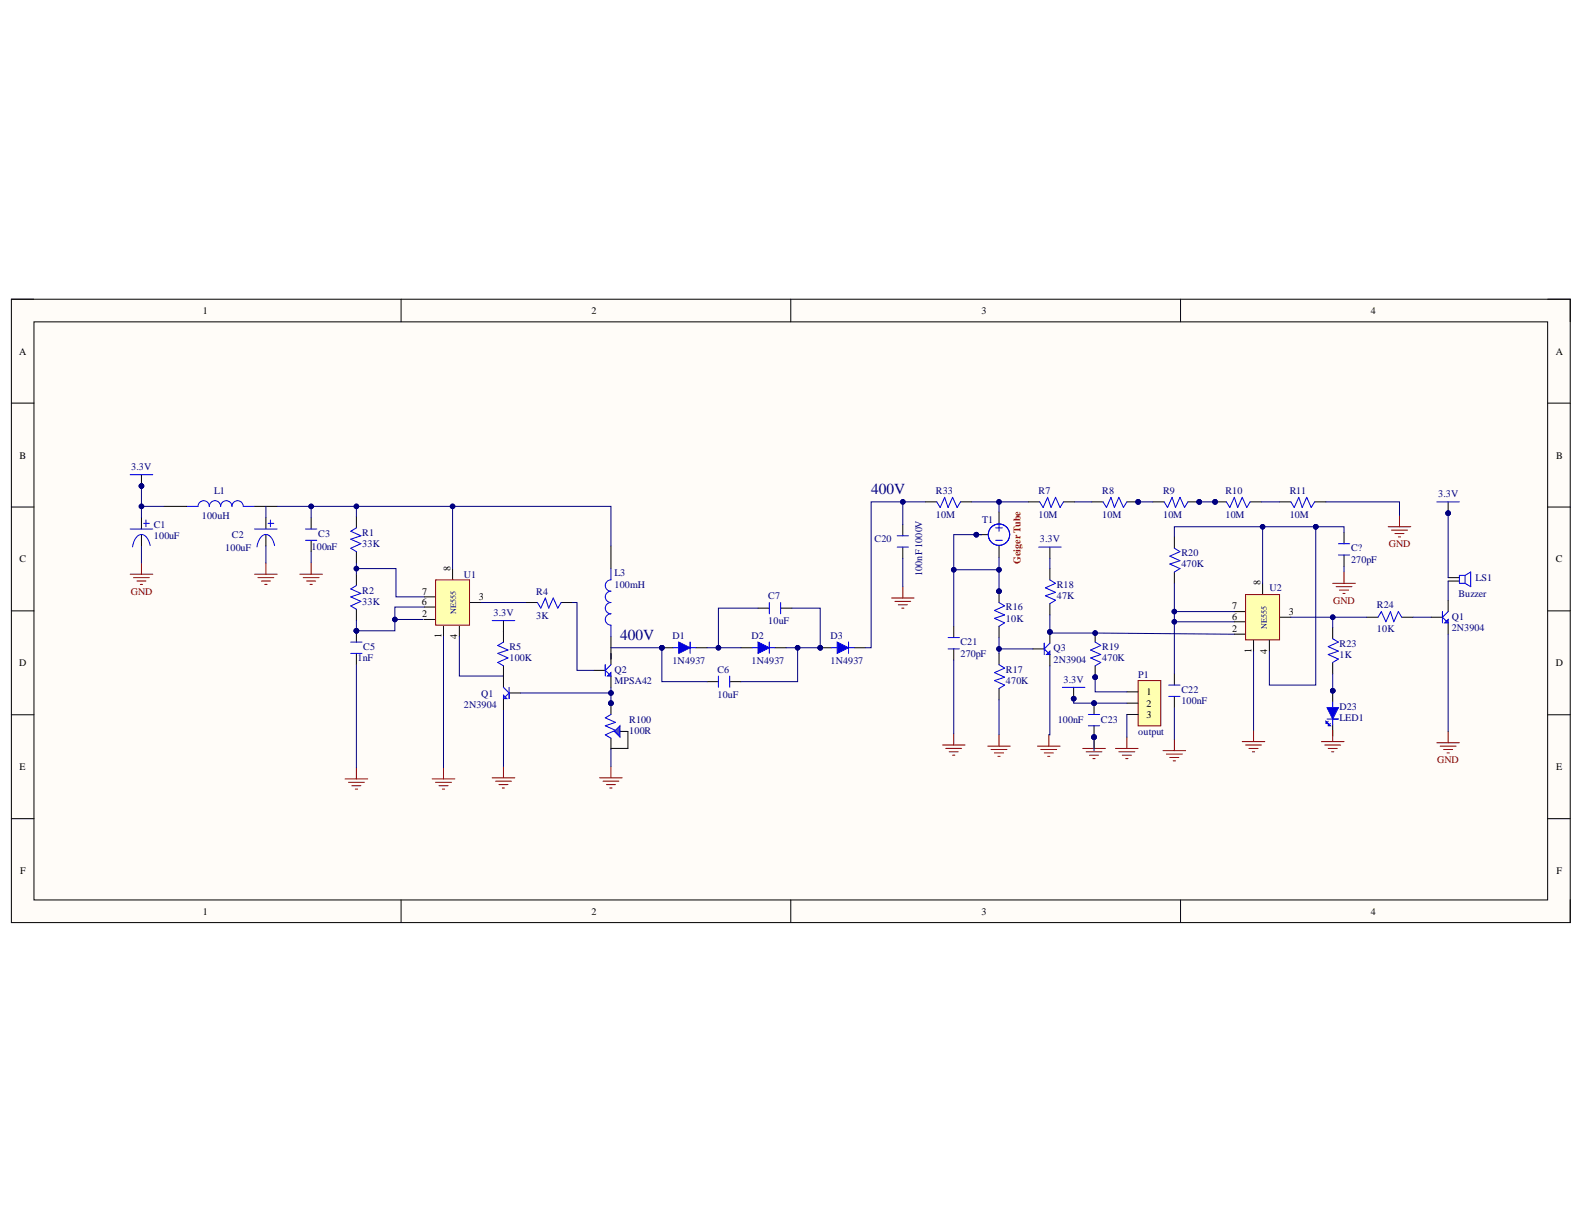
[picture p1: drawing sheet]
<svg xmlns="http://www.w3.org/2000/svg" width="279mm" height="216mm" viewBox="0 0 279 216" stroke-linecap="round" stroke-linejoin="round" font-family="sans-serif">
<defs><g id="words">
<g font-size="2.7" fill="#000080">
<text x="153.7" y="87.1">400V</text>
<text x="109.4" y="112.9">400V</text>
</g>
<g font-size="1.8">
<text x="35.8" y="55.4">1</text>
<text x="104.3" y="55.4">2</text>
<text x="173.1" y="55.4">3</text>
<text x="241.8" y="55.4">4</text>
<text x="3.4" y="62.5">A</text>
<text x="274.4" y="62.5">A</text>
<text x="3.5" y="80.9">B</text>
<text x="274.5" y="80.9">B</text>
<text x="3.5" y="99.2">C</text>
<text x="79.5" y="100.7" transform="rotate(-90 79.5 100.7)">8</text>
<text x="274.4" y="99.2">C</text>
<text x="74.4" y="106.7">6</text>
<text x="74.5" y="104.9">7</text>
<text x="80.4" y="104.5" transform="rotate(-90 80.4 104.5)">8</text>
<text x="84.5" y="105.9">3</text>
<text x="217.3" y="107.5">7</text>
<text x="222.3" y="103.3" transform="rotate(-90 222.3 103.3)">8</text>
<text x="223.3" y="107.1" transform="rotate(-90 223.3 107.1)">8</text>
<text x="74.5" y="108.9">2</text>
<text x="77.9" y="112.6" transform="rotate(-90 77.9 112.6)">1</text>
<text x="80.6" y="112.7" transform="rotate(-90 80.6 112.7)">4</text>
<text x="81.7" y="108.9" transform="rotate(-90 81.7 108.9)">4</text>
<text x="217.3" y="111.5">2</text>
<text x="217.3" y="109.3">6</text>
<text x="224.5" y="111.5" transform="rotate(-90 224.5 111.5)">4</text>
<text x="227.3" y="108.5">3</text>
<text x="3.4" y="117.6">D</text>
<text x="220.7" y="115.1" transform="rotate(-90 220.7 115.1)">1</text>
<text x="223.5" y="115.3" transform="rotate(-90 223.5 115.3)">4</text>
<text x="274.4" y="117.6">D</text>
<text x="202.2" y="122.6">1</text>
<text x="202.2" y="124.7">2</text>
<text x="202.2" y="126.6">3</text>
<text x="3.5" y="135.8">E</text>
<text x="274.5" y="135.8">E</text>
<text x="3.6" y="154.1">F</text>
<text x="274.6" y="154.1">F</text>
<text x="35.8" y="161.3">1</text>
<text x="104.3" y="161.3">2</text>
<text x="173.1" y="161.3">3</text>
<text x="241.8" y="161.3">4</text>
</g>
<g font-size="1.8" fill="#000080">
<text x="23.2" y="82.9">3.3V</text>
<text x="37.8" y="87.1">L1</text>
<text x="165.1" y="87.1">R33</text>
<text x="183.2" y="87.1">R7</text>
<text x="194.4" y="87.1">R8</text>
<text x="205.2" y="87.1">R9</text>
<text x="216.2" y="87.1">R10</text>
<text x="227.5" y="87.1">R11</text>
<text x="253.7" y="87.7">3.3V</text>
<text x="27.1" y="93.1">C1</text>
<text x="27.1" y="95.1">100uF</text>
<text x="35.6" y="91.5">100uH</text>
<text x="40.9" y="94.9">C2</text>
<text x="56.1" y="94.7">C3</text>
<text x="63.9" y="94.5">R1</text>
<text x="154.3" y="95.7">C20</text>
<text x="165.1" y="91.4">10M</text>
<text x="173.2" y="92.3">T1</text>
<text x="183.2" y="91.4">10M</text>
<text x="183.4" y="95.7">3.3V</text>
<text x="194.4" y="91.4">10M</text>
<text x="205.2" y="91.4">10M</text>
<text x="216.2" y="91.4">10M</text>
<text x="227.5" y="91.4">10M</text>
<text x="39.7" y="97.1">100uF</text>
<text x="54.9" y="96.9">100nF</text>
<text x="63.9" y="96.5">33K</text>
<text x="81.8" y="101.9">U1</text>
<text x="108.4" y="101.7">L3</text>
<text x="162.6" y="101.7" transform="rotate(-90 162.6 101.7)">100nF1000V</text>
<text x="208.4" y="98.1">R20</text>
<text x="208.4" y="100.1">470K</text>
<text x="238.3" y="97.3">C?</text>
<text x="238.3" y="99.3">270pF</text>
<text x="63.9" y="104.7">R2</text>
<text x="63.9" y="106.7">33K</text>
<text x="94.6" y="104.9">R4</text>
<text x="108.4" y="103.7">100mH</text>
<text x="135.5" y="105.7">C7</text>
<text x="177.4" y="107.7">R16</text>
<text x="186.4" y="103.7">R18</text>
<text x="186.4" y="105.7">47K</text>
<text x="223.9" y="104.3">U2</text>
<text x="242.9" y="107.2">R24</text>
<text x="257.2" y="105.3">Buzzer</text>
<text x="260.3" y="102.5">LS1</text>
<text x="87.1" y="108.7">3.3V</text>
<text x="94.6" y="109.1">3K</text>
<text x="118.6" y="112.7">D1</text>
<text x="132.6" y="112.7">D2</text>
<text x="135.5" y="110">10uF</text>
<text x="146.5" y="112.7">D3</text>
<text x="169.4" y="113.8">C21</text>
<text x="177.4" y="109.7">10K</text>
<text x="242.9" y="111.5">10K</text>
<text x="256.1" y="109.3">Q1</text>
<text x="256.1" y="111.3">2N3904</text>
<text x="63.1" y="116.6">1nF</text>
<text x="64.1" y="114.7">C5</text>
<text x="89.9" y="114.7">R5</text>
<text x="89.9" y="116.6">100K</text>
<text x="108.4" y="118.7">Q2</text>
<text x="118.6" y="117">1N4937</text>
<text x="126.6" y="118.7">C6</text>
<text x="132.6" y="117">1N4937</text>
<text x="146.5" y="117">1N4937</text>
<text x="169.4" y="115.9">270pF</text>
<text x="177.4" y="118.7">R17</text>
<text x="185.8" y="114.9">Q3</text>
<text x="185.8" y="116.9">2N3904</text>
<text x="194.4" y="114.7">R19</text>
<text x="194.4" y="116.6">470K</text>
<text x="200.8" y="119.7">P1</text>
<text x="236.3" y="114.1">R23</text>
<text x="236.3" y="116">1K</text>
<text x="81.8" y="124.8">2N3904</text>
<text x="84.9" y="122.9">Q1</text>
<text x="108.4" y="120.7">MPSA42</text>
<text x="126.6" y="123">10uF</text>
<text x="177.4" y="120.7">470K</text>
<text x="187.6" y="120.4">3.3V</text>
<text x="208.4" y="122.2">C22</text>
<text x="208.4" y="124.2">100nF</text>
<text x="236.3" y="125.2">D23</text>
<text x="111" y="127.4">R100</text>
<text x="111" y="129.4">100R</text>
<text x="186.6" y="127.4">100nF</text>
<text x="194.2" y="127.4">C23</text>
<text x="200.8" y="129.6">output</text>
<text x="236.3" y="127.2">LED1</text>
</g>
<text font-size="1.8" fill="#f00" x="180" y="99.5" transform="rotate(-90 180 99.5)">Geiger Tube</text>
<g font-size="1.8" fill="#800000">
<text x="245" y="96.5">GND</text>
<text x="23.1" y="104.9">GND</text>
<text x="235.2" y="106.5">GND</text>
<text x="253.5" y="134.6">GND</text>
</g>
<g font-size="1.4" fill="#000080">
<text x="80.5" y="108.3" transform="rotate(-90 80.5 108.3)">NE555</text>
<text x="223.4" y="110.9" transform="rotate(-90 223.4 110.9)">NE555</text>
</g>
</g></defs>
<path d="M2 52.8h275v109.9h-275z" fill-rule="evenodd" fill="#fffcf8"/>
<path d="M2 52.8h275v109.9h-275z" fill="none" stroke="#000" stroke-width=".18"/>
<path d="M6 56.8h267v101.9h-267z" fill-rule="evenodd" fill="#fffcf8"/>
<g fill="none" stroke="#000" stroke-width=".18">
<path d="M2 52.8h4M6 56.8h267v101.9h-267zM70.7 52.8v4M139.5 52.8v4M208.2 52.8v4M273 52.8h4v4M2 71.1h4M273 71.1h4M2 89.4h4M24.9 91.3v2M24.9 94.3v2M28.9 89.3h4"/>
<path d="M44.9 89.3h4M46.9 91.3v2M46.9 94.3v2M54.9 91.3v2M54.9 95.3v2M273 89.4h4M2 107.8h4M273 107.8h4M2 126.1h4M273 126.1h4M2 144.4h4M70.7 158.7v4"/>
<path d="M139.5 158.7v4M208.2 158.7v4M273 144.4h4M277 158.7v4"/>
</g>
<path d="M23 93.3h3.9M25.4 92.3h.9M25.7 91.7v1.2M26.5 96.2a2.03 2.03 0 0 0-1.7-1.9 2.43 2.43 0 0 0-1.4 2.2M32.9 89.3h2a1 1 0 0 1 1-1 1 1 0 0 1 1 1 1 1 0 0 1 1-1 1 1 0 0 1 1 1 1 1 0 0 1 1-1 1 1 0 0 1 1 1 1 1 0 0 1 1-1 1 1 0 0 1 1 1h2M44.9 93.3h4M47.3 92.3h1M47.7 91.7v1.2M48.4 96.2a2.03 2.03 0 0 0-1.6-1.9 2.44 2.44 0 0 0-1.5 2.2M53.9 93.3h2M53.9 95.3h2" fill="none" stroke="#00f" stroke-width=".18"/>
<g fill="none" stroke="#800000" stroke-width=".18">
<path d="M24.9 99.3v2M46.9 99.3v2M54.9 99.3v2M23 101.3h3.9M23.6 101.9h2.7M24.2 102.5h1.5M24.8 103.1h.3M44.9 101.3h4M45.5 101.9h2.8M46.1 102.5h1.6M46.7 103.1h.4M52.9 101.3h4"/>
<path d="M53.5 101.9h2.8M54.1 102.5h1.6M54.7 103.1h.4"/>
</g>
<circle cx="62.9" cy="111.3" r=".4" fill="#000080"/>
<circle cx="62.9" cy="111.3" r=".4" fill="none" stroke="#000080" stroke-width=".18"/>
<path d="M62.9 111.3v2M62.9 115.3v1.9" fill="none" stroke="#000" stroke-width=".18"/>
<circle cx="62.9" cy="111.3" r=".4" fill="#000080"/>
<circle cx="62.9" cy="111.3" r=".4" fill="none" stroke="#000080" stroke-width=".18"/>
<path d="M62.9 93.1l-1 .6 1.8 .8-1.8 .6 1.8 .8-1.8 .8 1 .6M61.9 115.3h2M61.9 113.3h2M62.9 103.3l-1 .6 1.8 .8-1.8 .6 1.8 .8-1.8 .8 1 .6" fill="none" stroke="#00f" stroke-width=".18"/>
<path d="M60.9 137.4h4M61.5 138h2.8M62.1 138.6h1.6M62.7 139.2h.4M62.9 135.4v2M76.2 137.4h4M76.8 138h2.8M77.4 138.6h1.6M78 139.2h.4M78.2 135.4v2" fill="none" stroke="#800000" stroke-width=".18"/>
<path d="M62.9 91.1v2M62.9 97.3v2M62.9 101.3v2M62.9 107.5v2M74.8 109.3h2M74.8 107.1h2M74.8 105.3h2M78.2 110.3v2M79.8 100.3v2M81 110.3v2M82.8 106.3h2" fill="none" stroke="#000" stroke-width=".18"/>
<path d="M76.8 102.3h6v8h-6z" fill-rule="evenodd" fill="#ffffb0"/>
<path d="M76.8 102.3h6v8h-6z" fill="none" stroke="#800000" stroke-width=".18"/>
<path d="M88.8 111.3v2M88.8 117.4v3.8M88.8 123.2v2M89.8 122.2h2" fill="none" stroke="#000" stroke-width=".18"/>
<path d="M88.8 113.3l-1 .6 1.8 .8-1.8 .6 1.8 .8-1.8 .7 1 .6M88.8 121.2l1 1-1 1M89.8 121.2v2" fill="none" stroke="#00f" stroke-width=".18"/>
<path d="M88.8 122.6l.6 .6h-.6z" fill="#90f"/>
<path d="M94.8 106.3l.6 1 .8-1.8 .6 1.8 .8-1.8 .8 1.8 .6-1M106.8 117.2v2M107.8 117.2l-1 1 1 1M88.8 122.6l.6 .6h-.6z" fill="none" stroke="#00f" stroke-width=".18"/>
<path d="M86.8 137.2h4M87.4 137.8h2.8M88 138.4h1.6M88.6 139h.4M88.8 135.2v2" fill="none" stroke="#800000" stroke-width=".18"/>
<path d="M92.8 106.3h2M99 106.3h2M104.8 118.2h2M107.8 115.3v1.9M107.8 119.2v2" fill="none" stroke="#000" stroke-width=".18"/>
<path d="M107.8 118.6v.6h-.6z" fill="#90f"/>
<path d="M107.8 118.6v.6h-.6zM107.8 100.3v2a1 1 0 0 0-1 1 1 1 0 0 0 1 1 1 1 0 0 0-1 1 1 1 0 0 0 1 1 1 1 0 0 0-1 1 1 1 0 0 0 1 1 1 1 0 0 0-1 1 1 1 0 0 0 1 1v2" fill="none" stroke="#00f" stroke-width=".18"/>
<path d="M107.8 96.3v4M107.8 112.3v4" fill="none" stroke="#000" stroke-width=".18"/>
<circle cx="107.8" cy="124" r=".4" fill="#000080"/>
<circle cx="107.8" cy="124" r=".4" fill="none" stroke="#000080" stroke-width=".18"/>
<path d="M107.8 124v2M107.8 130.2v2" fill="none" stroke="#000" stroke-width=".18"/>
<circle cx="107.8" cy="124" r=".4" fill="#000080"/>
<circle cx="107.8" cy="124" r=".4" fill="none" stroke="#000080" stroke-width=".18"/>
<path d="M107.8 126l-1 .6 1.8 .8-1.8 .6 1.8 .8-1.8 .8 1 .6" fill="none" stroke="#00f" stroke-width=".18"/>
<path d="M108.8 129h2v3h-3" fill="none" stroke="#000" stroke-width=".18"/>
<path d="M108.4 129l1-1v2z" fill="#90f"/>
<path d="M126.7 119.2v2M128.7 119.2v2M135.7 106.3v2M137.7 106.3v2M108.4 129l1-1v2z" fill="none" stroke="#00f" stroke-width=".18"/>
<path d="M105.8 137.2h4M106.4 137.8h2.8M107 138.4h1.6M107.6 139h.4M107.8 135.2v2" fill="none" stroke="#800000" stroke-width=".18"/>
<path d="M133.7 107.3h2M137.7 107.3h2M124.7 120.2h2M128.7 120.2h2" fill="none" stroke="#000" stroke-width=".18"/>
<circle cx="116.7" cy="114.3" r=".4" fill="#000080"/>
<circle cx="116.7" cy="114.3" r=".4" fill="none" stroke="#000080" stroke-width=".18"/>
<path d="M116.7 114.3h2M122.7 114.3h2" fill="none" stroke="#000" stroke-width=".18"/>
<circle cx="116.7" cy="114.3" r=".4" fill="#000080"/>
<circle cx="116.7" cy="114.3" r=".4" fill="none" stroke="#000080" stroke-width=".18"/>
<path d="M118.7 114.3h1" fill="none" stroke="#00f" stroke-width=".18"/>
<path d="M119.7 113.3l2 1-2 1z" fill="#00f"/>
<path d="M119.7 113.3l2 1-2 1zM121.7 113.3v2M121.7 114.3h1M132.7 114.3h1" fill="none" stroke="#00f" stroke-width=".18"/>
<path d="M130.7 114.3h2M136.7 114.3h2" fill="none" stroke="#000" stroke-width=".18"/>
<path d="M133.7 113.3l2 1-2 1z" fill="#00f"/>
<path d="M133.7 113.3l2 1-2 1zM135.7 113.3v2M135.7 114.3h1" fill="none" stroke="#00f" stroke-width=".18"/>
<circle cx="144.7" cy="114.3" r=".4" fill="#000080"/>
<circle cx="144.7" cy="114.3" r=".4" fill="none" stroke="#000080" stroke-width=".18"/>
<path d="M144.7 114.3h2M150.7 114.3h2" fill="none" stroke="#000" stroke-width=".18"/>
<circle cx="144.7" cy="114.3" r=".4" fill="#000080"/>
<circle cx="144.7" cy="114.3" r=".4" fill="none" stroke="#000080" stroke-width=".18"/>
<path d="M146.7 114.3h1" fill="none" stroke="#00f" stroke-width=".18"/>
<path d="M147.7 113.3l2 1-2 1z" fill="#00f"/>
<path d="M158.3 96.5h1.9M158.3 94.5h1.9M165.2 88.5l.6 1 .8-1.8 .6 1.8 .8-1.8 .8 1.8 .6-1M147.7 113.3l2 1-2 1zM149.7 113.3v2M149.7 114.3h1" fill="none" stroke="#00f" stroke-width=".18"/>
<path d="M159.2 92.5v2M159.2 96.5v2M163.2 88.5h2M169.4 88.5h2" fill="none" stroke="#000" stroke-width=".18"/>
<circle cx="176.2" cy="104.3" r=".4" fill="#000080"/>
<circle cx="176.2" cy="104.3" r=".4" fill="none" stroke="#000080" stroke-width=".18"/>
<path d="M176.2 104.3v2" fill="none" stroke="#000" stroke-width=".18"/>
<circle cx="176.2" cy="104.3" r=".4" fill="#000080"/>
<circle cx="176.2" cy="104.3" r=".4" fill="none" stroke="#000080" stroke-width=".18"/>
<path d="M168.2 110.5v2M168.2 114.5v2M176.2 110.5v2M176.2 115.3v1.9M176.2 121.4v2" fill="none" stroke="#000" stroke-width=".18"/>
<path d="M167.2 114.5h2M167.2 112.5h2M176.2 106.3l1 .6-1.8 .8 1.8 .8-1.8 .6 1.8 .8-1 .6M176.2 117.2l1 .7-1.8 .7 1.8 .8-1.8 .6 1.8 .8-1 .6" fill="none" stroke="#00f" stroke-width=".18"/>
<circle cx="185.2" cy="111.5" r=".4" fill="#000080"/>
<circle cx="185.2" cy="111.5" r=".4" fill="none" stroke="#000080" stroke-width=".18"/>
<path d="M182.2 114.5h2M185.2 111.5v2" fill="none" stroke="#000" stroke-width=".18"/>
<circle cx="185.2" cy="111.5" r=".4" fill="#000080"/>
<circle cx="185.2" cy="111.5" r=".4" fill="none" stroke="#000080" stroke-width=".18"/>
<path d="M185.2 115.5v1.9" fill="none" stroke="#000" stroke-width=".18"/>
<path d="M184.2 113.5v2M185.2 113.5l-1 1 1 1" fill="none" stroke="#00f" stroke-width=".18"/>
<path d="M184.6 115.5l.6-.6v.6z" fill="#90f"/>
<path d="M184.6 115.5l.6-.6v.6zM185.2 102.3l1 .6-1.8 .8 1.8 .8-1.8 .6 1.8 .8-1 .6" fill="none" stroke="#00f" stroke-width=".18"/>
<path d="M185.2 100.3v2M185.2 106.5v2" fill="none" stroke="#000" stroke-width=".18"/>
<g fill="none" stroke="#800000" stroke-width=".18">
<path d="M157.3 105.5h3.9M157.8 106.1h2.8M158.4 106.7h1.6M159 107.3h.4M159.2 103.5v2M166.2 131.4h4M166.8 132h2.8M167.4 132.6h1.6M168 133.2h.4M168.2 129.4v2M174.2 131.6h4M174.8 132.2h2.8"/>
<path d="M175.4 132.8h1.6M176 133.4h.4M176.2 129.6v2M183 131.6h4M183.6 132.2h2.8M184.2 132.8h1.6M184.8 133.4h.4M185 129.6v2"/>
</g>
<circle cx="193.2" cy="119.4" r=".4" fill="#000080"/>
<circle cx="193.2" cy="119.4" r=".4" fill="none" stroke="#000080" stroke-width=".18"/>
<path d="M193.2 111.3v2M193.2 117.4v2" fill="none" stroke="#000" stroke-width=".18"/>
<circle cx="193.2" cy="119.4" r=".4" fill="#000080"/>
<circle cx="193.2" cy="119.4" r=".4" fill="none" stroke="#000080" stroke-width=".18"/>
<path d="M207.1 96.7l1 .6-1.8 .8 1.8 .8-1.8 .6 1.8 .8-1 .6M193.2 113.3l1 .6-1.8 .8 1.8 .8-1.8 .6 1.8 .7-1 .6M206.1 122.8h2M206.1 120.8h2" fill="none" stroke="#00f" stroke-width=".18"/>
<path d="M207.1 94.7v2M207.1 100.9v2M207.1 118.8v2M217.7 111.9h2M217.7 109.7h2M217.7 107.9h2M221.1 112.9v2M222.7 102.9v2M223.9 112.9v2M225.7 108.9h2M207.1 122.8v2" fill="none" stroke="#000" stroke-width=".18"/>
<path d="M219.7 104.9h6v8h-6z" fill-rule="evenodd" fill="#ffffb0"/>
<g fill="none" stroke="#800000" stroke-width=".18">
<path d="M219.7 104.9h6v8h-6zM235.1 102.9h4M235.7 103.5h2.8M236.3 104.1h1.6M236.9 104.7h.4M237.1 100.9v2M205.1 132.4h4M205.7 133h2.8M206.3 133.6h1.6M206.9 134.2h.4M207.1 130.4v2M219.1 130.8h4"/>
<path d="M219.7 131.4h2.8M220.3 132h1.6M220.9 132.6h.4M221.1 128.8v2"/>
</g>
<path d="M237.1 93.9v2M237.1 97.9v2M235.1 110.7v2M235.1 116.8v2" fill="none" stroke="#000" stroke-width=".18"/>
<path d="M236.1 97.9h2M236.1 95.9h2M235.1 112.7l1 .6-1.8 .8 1.8 .8-1.8 .6 1.8 .8-1 .5" fill="none" stroke="#00f" stroke-width=".18"/>
<circle cx="235.1" cy="121.8" r=".4" fill="#000080"/>
<circle cx="235.1" cy="121.8" r=".4" fill="none" stroke="#000080" stroke-width=".18"/>
<path d="M235.1 121.8v2M235.1 127.8v2" fill="none" stroke="#000" stroke-width=".18"/>
<circle cx="235.1" cy="121.8" r=".4" fill="#000080"/>
<circle cx="235.1" cy="121.8" r=".4" fill="none" stroke="#000080" stroke-width=".18"/>
<path d="M235.1 123.8v1" fill="none" stroke="#00f" stroke-width=".18"/>
<path d="M234.1 124.8h2l-1 2z" fill="#00f"/>
<path d="M234.1 124.8h2l-1 2zM234.1 126.8h2M234.3 127.2l-.2 .2M235.1 126.8v1" fill="none" stroke="#00f" stroke-width=".18"/>
<path d="M233.9 127.2l.4 .4h-.4z" fill="#90f"/>
<path d="M233.9 127.2l.4 .4h-.4zM234.7 127.6l-.2 .2" fill="none" stroke="#00f" stroke-width=".18"/>
<path d="M234.3 127.6l.4 .4h-.4z" fill="#90f"/>
<path d="M243.1 108.9l.6-1 .8 1.8 .8-1.8 .6 1.8 .8-1.8 .5 1M254.4 107.9v2M255.4 107.9l-1 1 1 1M234.3 127.6l.4 .4h-.4z" fill="none" stroke="#00f" stroke-width=".18"/>
<path d="M233.1 130.8h4M233.7 131.4h2.8M234.3 132h1.6M234.9 132.6h.4M235.1 128.8v2" fill="none" stroke="#800000" stroke-width=".18"/>
<path d="M241.1 108.9h2M247.2 108.9h2M252.4 108.9h2M255.4 105.9v2M255.4 109.9v2" fill="none" stroke="#000" stroke-width=".18"/>
<path d="M254.8 109.9l.6-.6v.6z" fill="#90f"/>
<path d="M183.4 88.5l.6 1 .8-1.8 .6 1.8 .8-1.8 .8 1.8 .6-1M254.8 109.9l.6-.6v.6zM258.4 101.5h-1v1.4h1M258.4 101.5v1.4M258.4 101.5l1-.6v2.6l-1-.6" fill="none" stroke="#00f" stroke-width=".18"/>
<path d="M181.4 88.5h2M187.6 88.5h2M255.4 101.9h2M255.4 102.5h2" fill="none" stroke="#000" stroke-width=".18"/>
<path d="M253.4 131h4M254 131.6h2.8M254.6 132.2h1.6M255.2 132.8h.4M255.4 129v2" fill="none" stroke="#800000" stroke-width=".18"/>
<circle cx="200.8" cy="88.5" r=".4" fill="#000080"/>
<circle cx="200.8" cy="88.5" r=".4" fill="none" stroke="#000080" stroke-width=".18"/>
<path d="M198.8 88.5h2" fill="none" stroke="#000" stroke-width=".18"/>
<circle cx="200.8" cy="88.5" r=".4" fill="#000080"/>
<circle cx="200.8" cy="88.5" r=".4" fill="none" stroke="#000080" stroke-width=".18"/>
<path d="M192.6 88.5h2" fill="none" stroke="#000" stroke-width=".18"/>
<path d="M194.6 88.5l.6 1 .8-1.8 .6 1.8 .8-1.8 .8 1.8 .6-1" fill="none" stroke="#00f" stroke-width=".18"/>
<circle cx="211.5" cy="88.5" r=".4" fill="#000080"/>
<circle cx="211.5" cy="88.5" r=".4" fill="none" stroke="#000080" stroke-width=".18"/>
<path d="M209.5 88.5h2" fill="none" stroke="#000" stroke-width=".18"/>
<circle cx="211.5" cy="88.5" r=".4" fill="#000080"/>
<circle cx="211.5" cy="88.5" r=".4" fill="none" stroke="#000080" stroke-width=".18"/>
<path d="M203.4 88.5h1.9" fill="none" stroke="#000" stroke-width=".18"/>
<path d="M205.3 88.5l.6 1 .8-1.8 .6 1.8 .8-1.8 .8 1.8 .6-1" fill="none" stroke="#00f" stroke-width=".18"/>
<circle cx="214.3" cy="88.5" r=".4" fill="#000080"/>
<circle cx="214.3" cy="88.5" r=".4" fill="none" stroke="#000080" stroke-width=".18"/>
<path d="M214.3 88.5h2M220.5 88.5h2" fill="none" stroke="#000" stroke-width=".18"/>
<circle cx="214.3" cy="88.5" r=".4" fill="#000080"/>
<circle cx="214.3" cy="88.5" r=".4" fill="none" stroke="#000080" stroke-width=".18"/>
<path d="M216.3 88.5l.6 1 .8-1.8 .6 1.8 .8-1.8 .8 1.8 .6-1M227.7 88.5l.6 1 .8-1.8 .6 1.8 .8-1.8 .8 1.8 .6-1" fill="none" stroke="#00f" stroke-width=".18"/>
<path d="M225.7 88.5h2M231.9 88.5h2" fill="none" stroke="#000" stroke-width=".18"/>
<path d="M244.9 92.9h3.9M245.5 93.5h2.8M246.1 94.1h1.5M246.7 94.7h.3M246.9 90.9v2" fill="none" stroke="#800000" stroke-width=".18"/>
<path d="M200.8 120h3.9v8h-3.9z" fill-rule="evenodd" fill="#ffffb0"/>
<path d="M196.8 132h4M197.4 132.6h2.8M198 133.2h1.6M198.6 133.8h.4M198.8 130v2M200.8 120h3.9v8h-3.9z" fill="none" stroke="#800000" stroke-width=".18"/>
<path d="M198.8 122h2M198.8 124h2M198.8 126h2" fill="none" stroke="#000" stroke-width=".18"/>
<circle cx="193" cy="130" r=".4" fill="#000080"/>
<circle cx="193" cy="130" r=".4" fill="none" stroke="#000080" stroke-width=".18"/>
<circle cx="193" cy="124" r=".4" fill="#000080"/>
<circle cx="193" cy="124" r=".4" fill="none" stroke="#000080" stroke-width=".18"/>
<path d="M193 128v2" fill="none" stroke="#000" stroke-width=".18"/>
<circle cx="193" cy="130" r=".4" fill="#000080"/>
<circle cx="193" cy="130" r=".4" fill="none" stroke="#000080" stroke-width=".18"/>
<path d="M193 124v2" fill="none" stroke="#000" stroke-width=".18"/>
<circle cx="193" cy="124" r=".4" fill="#000080"/>
<circle cx="193" cy="124" r=".4" fill="none" stroke="#000080" stroke-width=".18"/>
<path d="M192 128h2M192 126h2" fill="none" stroke="#00f" stroke-width=".18"/>
<path d="M191 132h4M191.6 132.6h2.8M192.2 133.2h1.6M192.8 133.8h.4M193 130v2" fill="none" stroke="#800000" stroke-width=".18"/>
<circle cx="193" cy="130" r=".4" fill="#000080"/>
<circle cx="193" cy="130" r=".4" fill="none" stroke="#000080" stroke-width=".18"/>
<circle cx="172.2" cy="94.3" r=".4" fill="#000080"/>
<circle cx="172.2" cy="94.3" r=".4" fill="none" stroke="#000080" stroke-width=".18"/>
<path d="M172.2 94.3h2M176.2 90.3v2M176.2 96.3v2" fill="none" stroke="#000" stroke-width=".18"/>
<path d="M175.6 93.1h1.2M176.2 92.5v1.2" fill="none" stroke="#00f" stroke-width=".18"/>
<circle cx="172.2" cy="94.3" r=".4" fill="#000080"/>
<circle cx="172.2" cy="94.3" r=".4" fill="none" stroke="#000080" stroke-width=".18"/>
<g fill="none" stroke="#00f" stroke-width=".18">
<path d="M175.6 95.3h1.2"/>
<circle cx="176.2" cy="94.3" r="1.89"/>
</g>
<circle cx="189.4" cy="123.2" r=".4" fill="#000080"/>
<circle cx="189.4" cy="123.2" r=".4" fill="none" stroke="#000080" stroke-width=".18"/>
<path d="M189.4 121.2v2" fill="none" stroke="#000" stroke-width=".18"/>
<circle cx="189.4" cy="123.2" r=".4" fill="#000080"/>
<circle cx="189.4" cy="123.2" r=".4" fill="none" stroke="#000080" stroke-width=".18"/>
<path d="M183.2 96.5h4M86.8 109.5h4M187.4 121.2h4" fill="none" stroke="#00f" stroke-width=".18"/>
<path d="M185.2 96.5v2M88.8 109.5v2" fill="none" stroke="#000" stroke-width=".18"/>
<circle cx="255.4" cy="90.5" r=".4" fill="#000080"/>
<circle cx="255.4" cy="90.5" r=".4" fill="none" stroke="#000080" stroke-width=".18"/>
<path d="M255.4 88.5v2" fill="none" stroke="#000" stroke-width=".18"/>
<circle cx="255.4" cy="90.5" r=".4" fill="#000080"/>
<circle cx="255.4" cy="90.5" r=".4" fill="none" stroke="#000080" stroke-width=".18"/>
<path d="M253.4 88.5h4" fill="none" stroke="#00f" stroke-width=".18"/>
<circle cx="25" cy="85.7" r=".4" fill="#000080"/>
<circle cx="25" cy="85.7" r=".4" fill="none" stroke="#000080" stroke-width=".18"/>
<path d="M24.9 83.7v2" fill="none" stroke="#000" stroke-width=".18"/>
<circle cx="25" cy="85.7" r=".4" fill="#000080"/>
<g fill="none" stroke="#000080" stroke-width=".18">
<path d="M24.9 85.3v4h4"/>
<circle cx="25" cy="85.7" r=".4"/>
</g>
<path d="M23 83.7h3.9" fill="none" stroke="#00f" stroke-width=".18"/>
<circle cx="25" cy="85.7" r=".4" fill="#000080"/>
<circle cx="25" cy="85.7" r=".4" fill="none" stroke="#000080" stroke-width=".18"/>
<circle cx="25" cy="89.3" r=".4" fill="#000080"/>
<g fill="none" stroke="#000080" stroke-width=".18">
<path d="M24.9 89.3v2"/>
<circle cx="25" cy="89.3" r=".4"/>
</g>
<circle cx="25" cy="89.3" r=".4" fill="#000080"/>
<g fill="none" stroke="#000080" stroke-width=".18">
<path d="M24.9 96.3v3M46.9 89.3v2M46.9 96.3v3M54.9 89.3v2M54.9 97.3v2"/>
<circle cx="25" cy="89.3" r=".4"/>
</g>
<circle cx="54.9" cy="89.3" r=".4" fill="#000080"/>
<g fill="none" stroke="#000080" stroke-width=".18">
<path d="M62.9 109.5v1.8M78.2 112.3v23.1"/>
<circle cx="54.9" cy="89.3" r=".4"/>
</g>
<circle cx="62.9" cy="111.3" r=".4" fill="#000080"/>
<g fill="none" stroke="#000080" stroke-width=".18">
<path d="M74.8 107.1h-5.2v2.2"/>
<circle cx="62.9" cy="111.3" r=".4"/>
</g>
<circle cx="69.6" cy="109.3" r=".4" fill="#000080"/>
<g fill="none" stroke="#000080" stroke-width=".18">
<path d="M62.9 100.3h6.9v5h5"/>
<circle cx="69.6" cy="109.3" r=".4"/>
</g>
<circle cx="62.9" cy="100.3" r=".4" fill="#000080"/>
<g fill="none" stroke="#000080" stroke-width=".18">
<path d="M62.9 89.3h16.9v11"/>
<circle cx="62.9" cy="100.3" r=".4"/>
</g>
<circle cx="62.9" cy="89.3" r=".4" fill="#000080"/>
<circle cx="62.9" cy="89.3" r=".4" fill="none" stroke="#000080" stroke-width=".18"/>
<circle cx="79.8" cy="89.3" r=".4" fill="#000080"/>
<g fill="none" stroke="#000080" stroke-width=".18">
<path d="M79.8 89.3h28v7M81 112.3v6.9h7.8M84.8 106.3h8M101 106.3h.8v11.9h3M107.8 115.3v1M88.8 125.2v10"/>
<circle cx="79.8" cy="89.3" r=".4"/>
</g>
<circle cx="79.8" cy="89.3" r=".4" fill="#000080"/>
<g fill="none" stroke="#000080" stroke-width=".18">
<path d="M91.8 122.2h16M107.8 132.2v3"/>
<circle cx="79.8" cy="89.3" r=".4"/>
</g>
<circle cx="107.8" cy="122.2" r=".4" fill="#000080"/>
<g fill="none" stroke="#000080" stroke-width=".18">
<path d="M140.7 114.3v5.9h-10"/>
<circle cx="107.8" cy="122.2" r=".4"/>
</g>
<circle cx="140.7" cy="114.3" r=".4" fill="#000080"/>
<g fill="none" stroke="#000080" stroke-width=".18">
<path d="M133.7 107.3h-7v7"/>
<circle cx="140.7" cy="114.3" r=".4"/>
</g>
<circle cx="126.7" cy="114.3" r=".4" fill="#000080"/>
<g fill="none" stroke="#000080" stroke-width=".18">
<path d="M107.8 114.3h8.9"/>
<circle cx="126.7" cy="114.3" r=".4"/>
</g>
<circle cx="116.7" cy="114.3" r=".4" fill="#000080"/>
<g fill="none" stroke="#000080" stroke-width=".18">
<path d="M116.7 114.3v5.9h8"/>
<circle cx="116.7" cy="114.3" r=".4"/>
</g>
<circle cx="116.7" cy="114.3" r=".4" fill="#000080"/>
<g fill="none" stroke="#000080" stroke-width=".18">
<path d="M168.2 100.5h8"/>
<circle cx="116.7" cy="114.3" r=".4"/>
</g>
<circle cx="176.2" cy="100.5" r=".4" fill="#000080"/>
<circle cx="176.2" cy="100.5" r=".4" fill="none" stroke="#000080" stroke-width=".18"/>
<circle cx="168.2" cy="100.5" r=".4" fill="#000080"/>
<g fill="none" stroke="#000080" stroke-width=".18">
<path d="M168.2 116.5v12.9M176.2 114.5h6M176.2 123.4v6.2"/>
<circle cx="168.2" cy="100.5" r=".4"/>
</g>
<circle cx="176.2" cy="114.5" r=".4" fill="#000080"/>
<g fill="none" stroke="#000080" stroke-width=".18">
<path d="M185.2 98.5v1.8M185.2 117.4v12.2h-.2M207.1 107.9h10.6"/>
<circle cx="176.2" cy="114.5" r=".4"/>
</g>
<circle cx="207.1" cy="107.9" r=".4" fill="#000080"/>
<g fill="none" stroke="#000080" stroke-width=".18">
<path d="M217.7 109.7h-10.6v9.1"/>
<circle cx="207.1" cy="107.9" r=".4"/>
</g>
<circle cx="207.1" cy="109.7" r=".4" fill="#000080"/>
<g fill="none" stroke="#000080" stroke-width=".18">
<path d="M232.1 92.9v27.9h-8.2v-5.9"/>
<circle cx="207.1" cy="109.7" r=".4"/>
</g>
<circle cx="232.1" cy="92.9" r=".4" fill="#000080"/>
<g fill="none" stroke="#000080" stroke-width=".18">
<path d="M222.7 92.9h-15.6v1.8"/>
<circle cx="232.1" cy="92.9" r=".4"/>
</g>
<circle cx="222.7" cy="92.9" r=".4" fill="#000080"/>
<g fill="none" stroke="#000080" stroke-width=".18">
<path d="M232.1 92.9h5v1"/>
<circle cx="222.7" cy="92.9" r=".4"/>
</g>
<circle cx="232.1" cy="92.9" r=".4" fill="#000080"/>
<g fill="none" stroke="#000080" stroke-width=".18">
<path d="M232.1 92.9h-9.4v10M237.1 99.9v1M221.1 114.9v13.9M207.1 124.8v5.6"/>
<circle cx="232.1" cy="92.9" r=".4"/>
</g>
<circle cx="222.7" cy="92.9" r=".4" fill="#000080"/>
<circle cx="222.7" cy="92.9" r=".4" fill="none" stroke="#000080" stroke-width=".18"/>
<circle cx="232.1" cy="92.9" r=".4" fill="#000080"/>
<g fill="none" stroke="#000080" stroke-width=".18">
<path d="M62.9 117.2v18.2M235.1 118.8v3.2"/>
<circle cx="232.1" cy="92.9" r=".4"/>
</g>
<circle cx="235.1" cy="121.8" r=".4" fill="#000080"/>
<g fill="none" stroke="#000080" stroke-width=".18">
<path d="M235.1 108.9v1.8M249.2 108.9h3.2"/>
<circle cx="235.1" cy="121.8" r=".4"/>
</g>
<circle cx="235.1" cy="108.9" r=".4" fill="#000080"/>
<g fill="none" stroke="#000080" stroke-width=".18">
<path d="M193.2 111.3v.4M255.4 102.5v3.4M255.4 111.9v17.1"/>
<circle cx="235.1" cy="108.9" r=".4"/>
</g>
<circle cx="193.2" cy="111.7" r=".4" fill="#000080"/>
<g fill="none" stroke="#000080" stroke-width=".18">
<path d="M176.2 88.5h5.2"/>
<circle cx="193.2" cy="111.7" r=".4"/>
</g>
<circle cx="176.2" cy="88.5" r=".4" fill="#000080"/>
<g fill="none" stroke="#000080" stroke-width=".18">
<path d="M189.6 88.5h3M200.6 88.5h2.8"/>
<circle cx="176.2" cy="88.5" r=".4"/>
</g>
<circle cx="200.8" cy="88.5" r=".4" fill="#000080"/>
<g fill="none" stroke="#000080" stroke-width=".18">
<path d="M211.3 88.5h3.2"/>
<circle cx="200.8" cy="88.5" r=".4"/>
</g>
<circle cx="211.5" cy="88.5" r=".4" fill="#000080"/>
<circle cx="211.5" cy="88.5" r=".4" fill="none" stroke="#000080" stroke-width=".18"/>
<circle cx="214.3" cy="88.5" r=".4" fill="#000080"/>
<g fill="none" stroke="#000080" stroke-width=".18">
<path d="M222.5 88.5h3.2M233.9 88.5h13v2.4M193 130v2.4M198.8 126v4"/>
<circle cx="214.3" cy="88.5" r=".4"/>
</g>
<circle cx="193" cy="130" r=".4" fill="#000080"/>
<g fill="none" stroke="#000080" stroke-width=".18">
<path d="M193.2 119.2v2.8h5.6"/>
<circle cx="193" cy="130" r=".4"/>
</g>
<circle cx="193.2" cy="119.4" r=".4" fill="#000080"/>
<g fill="none" stroke="#000080" stroke-width=".18">
<path d="M189.4 123v1h9.4"/>
<circle cx="193.2" cy="119.4" r=".4"/>
</g>
<circle cx="189.4" cy="123.2" r=".4" fill="#000080"/>
<circle cx="189.4" cy="123.2" r=".4" fill="none" stroke="#000080" stroke-width=".18"/>
<circle cx="193" cy="124" r=".4" fill="#000080"/>
<g fill="none" stroke="#000080" stroke-width=".18">
<path d="M163.2 88.5h-4v4"/>
<circle cx="193" cy="124" r=".4"/>
</g>
<circle cx="159.2" cy="88.5" r=".4" fill="#000080"/>
<g fill="none" stroke="#000080" stroke-width=".18">
<path d="M159.2 98.5v5M185.2 108.5v3.2l32.5 .2"/>
<circle cx="159.2" cy="88.5" r=".4"/>
</g>
<circle cx="193.2" cy="111.7" r=".4" fill="#000080"/>
<circle cx="193.2" cy="111.7" r=".4" fill="none" stroke="#000080" stroke-width=".18"/>
<circle cx="185.2" cy="111.5" r=".4" fill="#000080"/>
<g fill="none" stroke="#000080" stroke-width=".18">
<path d="M171.4 88.5h4.8v1.8"/>
<circle cx="185.2" cy="111.5" r=".4"/>
</g>
<circle cx="176.2" cy="88.5" r=".4" fill="#000080"/>
<g fill="none" stroke="#000080" stroke-width=".18">
<path d="M159.2 88.5h-5.5v25.8h-1"/>
<circle cx="176.2" cy="88.5" r=".4"/>
</g>
<circle cx="159.2" cy="88.5" r=".4" fill="#000080"/>
<g fill="none" stroke="#000080" stroke-width=".18">
<path d="M255.4 90.3v11.6"/>
<circle cx="159.2" cy="88.5" r=".4"/>
</g>
<circle cx="255.4" cy="90.5" r=".4" fill="#000080"/>
<g fill="none" stroke="#000080" stroke-width=".18">
<path d="M48.9 89.3h14v1.8"/>
<circle cx="255.4" cy="90.5" r=".4"/>
</g>
<circle cx="54.9" cy="89.3" r=".4" fill="#000080"/>
<circle cx="54.9" cy="89.3" r=".4" fill="none" stroke="#000080" stroke-width=".18"/>
<circle cx="62.9" cy="89.3" r=".4" fill="#000080"/>
<g fill="none" stroke="#000080" stroke-width=".18">
<path d="M74.6 109.3h-5v2h-6.9"/>
<circle cx="62.9" cy="89.3" r=".4"/>
</g>
<circle cx="69.6" cy="109.3" r=".4" fill="#000080"/>
<circle cx="69.6" cy="109.3" r=".4" fill="none" stroke="#000080" stroke-width=".18"/>
<circle cx="62.9" cy="111.3" r=".4" fill="#000080"/>
<g fill="none" stroke="#000080" stroke-width=".18">
<path d="M124.7 114.3h6"/>
<circle cx="62.9" cy="111.3" r=".4"/>
</g>
<circle cx="126.7" cy="114.3" r=".4" fill="#000080"/>
<g fill="none" stroke="#000080" stroke-width=".18">
<path d="M139.7 107.3h5v7h-6"/>
<circle cx="126.7" cy="114.3" r=".4"/>
</g>
<circle cx="144.7" cy="114.3" r=".4" fill="#000080"/>
<circle cx="144.7" cy="114.3" r=".4" fill="none" stroke="#000080" stroke-width=".18"/>
<circle cx="140.7" cy="114.3" r=".4" fill="#000080"/>
<g fill="none" stroke="#000080" stroke-width=".18">
<path d="M173.2 94.3h-5v16.2"/>
<circle cx="140.7" cy="114.3" r=".4"/>
</g>
<circle cx="172.2" cy="94.3" r=".4" fill="#000080"/>
<circle cx="172.2" cy="94.3" r=".4" fill="none" stroke="#000080" stroke-width=".18"/>
<circle cx="168.2" cy="100.5" r=".4" fill="#000080"/>
<g fill="none" stroke="#000080" stroke-width=".18">
<path d="M227.7 108.9h13.4"/>
<circle cx="168.2" cy="100.5" r=".4"/>
</g>
<circle cx="235.1" cy="108.9" r=".4" fill="#000080"/>
<g fill="none" stroke="#000080" stroke-width=".18">
<path d="M62.9 99.3v2"/>
<circle cx="235.1" cy="108.9" r=".4"/>
</g>
<circle cx="62.9" cy="100.3" r=".4" fill="#000080"/>
<g fill="none" stroke="#000080" stroke-width=".18">
<path d="M107.8 121.2v3"/>
<circle cx="62.9" cy="100.3" r=".4"/>
</g>
<circle cx="107.8" cy="122.2" r=".4" fill="#000080"/>
<circle cx="107.8" cy="122.2" r=".4" fill="none" stroke="#000080" stroke-width=".18"/>
<circle cx="107.8" cy="124" r=".4" fill="#000080"/>
<g fill="none" stroke="#000080" stroke-width=".18">
<path d="M176.2 112.5v2.8"/>
<circle cx="107.8" cy="124" r=".4"/>
</g>
<circle cx="176.2" cy="114.5" r=".4" fill="#000080"/>
<g fill="none" stroke="#000080" stroke-width=".18">
<path d="M176.2 98.3v6.2"/>
<circle cx="176.2" cy="114.5" r=".4"/>
</g>
<circle cx="176.2" cy="100.5" r=".4" fill="#000080"/>
<circle cx="176.2" cy="100.5" r=".4" fill="none" stroke="#000080" stroke-width=".18"/>
<circle cx="176.2" cy="104.3" r=".4" fill="#000080"/>
<g fill="none" stroke="#000080" stroke-width=".18">
<path d="M207.1 102.9v6.8"/>
<circle cx="176.2" cy="104.3" r=".4"/>
</g>
<circle cx="207.1" cy="109.7" r=".4" fill="#000080"/>
<circle cx="207.1" cy="109.7" r=".4" fill="none" stroke="#000080" stroke-width=".18"/>
<circle cx="207.1" cy="107.9" r=".4" fill="#000080"/>
<circle cx="207.1" cy="107.9" r=".4" fill="none" stroke="#000080" stroke-width=".18"/>
<use href="#words"/>
</svg>
